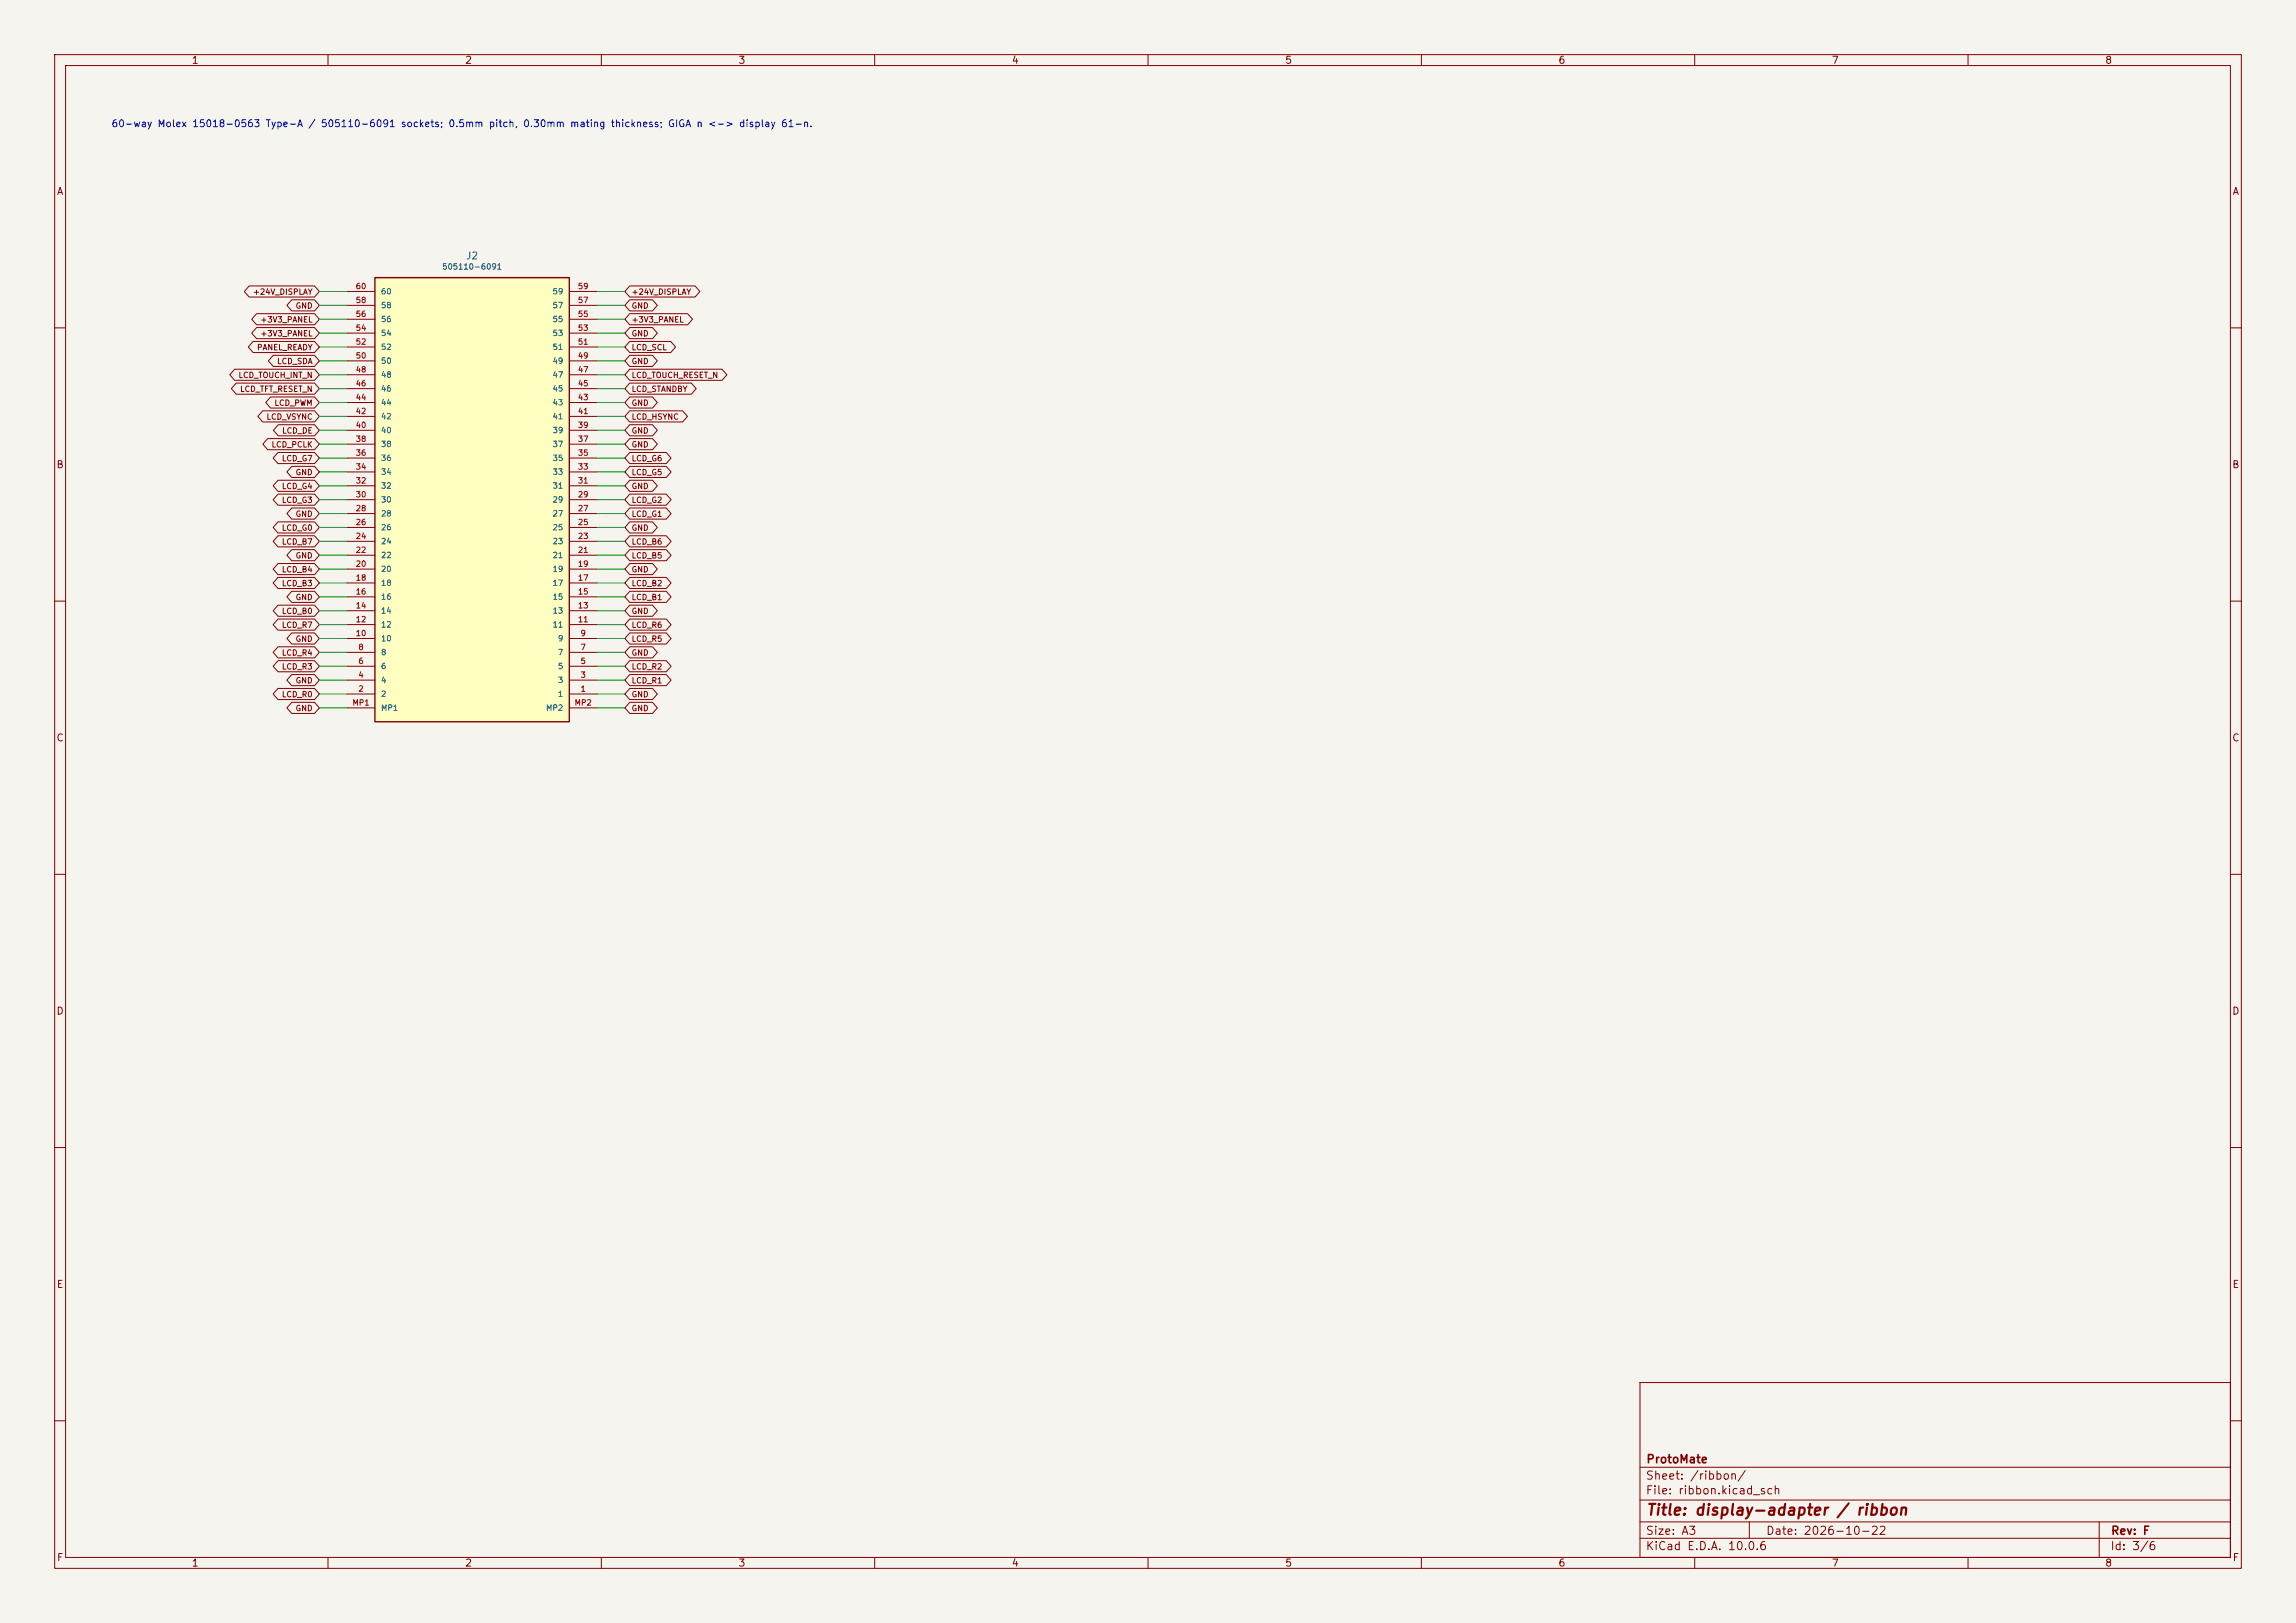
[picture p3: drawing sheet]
<svg xmlns="http://www.w3.org/2000/svg" width="420mm" height="297mm" viewBox="0 0 420 297" stroke-linecap="round" stroke-linejoin="round" font-family="sans-serif">
<defs><g id="words">
<text font-size="2" fill="#840000" x="301" y="277.8">Title: display-adapter / ribbon</text>
<g font-size="1.5" fill="#840000">
<text x="301" y="268.1">ProtoMate</text>
<text x="300.9" y="273.8">File: ribbon.kicad_sch</text>
<text x="300.9" y="271.1">Sheet: /ribbon/</text>
<text x="300.9" y="281.2">Size: A3</text>
<text x="322.9" y="281.2">Date: 2026-10-22</text>
<text x="386" y="281.2">Rev: F</text>
<text x="300.9" y="284">KiCad E.D.A. 10.0.6</text>
<text x="385.9" y="284">Id: 3/6</text>
</g>
<g font-size="1.3" fill="#840000">
<text x="35" y="12">1</text>
<text x="85" y="12">2</text>
<text x="135" y="12">3</text>
<text x="185" y="12">4</text>
<text x="235" y="12">5</text>
<text x="285" y="12">6</text>
<text x="335" y="12">7</text>
<text x="385" y="12">8</text>
<text x="10.3" y="36">A</text>
<text x="408.3" y="36">A</text>
<text x="10.2" y="86">B</text>
<text x="408.2" y="86">B</text>
<text x="10.2" y="136">C</text>
<text x="408.2" y="136">C</text>
<text x="10.2" y="186">D</text>
<text x="408.2" y="186">D</text>
<text x="10.3" y="236">E</text>
<text x="408.3" y="236">E</text>
<text x="10.3" y="286">F</text>
<text x="35" y="287">1</text>
<text x="85" y="287">2</text>
<text x="135" y="287">3</text>
<text x="185" y="287">4</text>
<text x="235" y="287">5</text>
<text x="285" y="287">6</text>
<text x="335" y="287">7</text>
<text x="385" y="287">8</text>
<text x="408.3" y="286">F</text>
</g>
<text font-size="1.3" fill="#0000c2" x="20.3" y="23.6">60-way Molex 15018-0563 Type-A / 505110-6091 sockets; 0.5mm pitch, 0.30mm mating thickness; GIGA n &lt;-&gt; display 61-n.</text>
<text font-size="1.3" fill="#006464" x="85.1" y="47.8">J2</text>
<g font-size="1" fill="#a90000">
<text x="65" y="53.2">60</text>
<text x="105.6" y="53.2">59</text>
<text x="65" y="58.2">56</text>
<text x="65" y="55.7">58</text>
<text x="105.6" y="58.2">55</text>
<text x="105.6" y="55.7">57</text>
<text x="65" y="65.9">50</text>
<text x="65" y="63.3">52</text>
<text x="65" y="60.8">54</text>
<text x="105.6" y="65.9">49</text>
<text x="105.6" y="63.3">51</text>
<text x="105.6" y="60.8">53</text>
<text x="65" y="70.9">46</text>
<text x="65" y="68.4">48</text>
<text x="105.6" y="70.9">45</text>
<text x="105.6" y="68.4">47</text>
<text x="65" y="76">42</text>
<text x="65" y="73.5">44</text>
<text x="105.6" y="76">41</text>
<text x="105.6" y="73.5">43</text>
<text x="65" y="83.6">36</text>
<text x="65" y="81.1">38</text>
<text x="65" y="78.6">40</text>
<text x="105.6" y="83.6">35</text>
<text x="105.6" y="81.1">37</text>
<text x="105.6" y="78.6">39</text>
<text x="65" y="88.7">32</text>
<text x="65" y="86.2">34</text>
<text x="105.6" y="88.7">31</text>
<text x="105.6" y="86.2">33</text>
<text x="65" y="93.8">28</text>
<text x="65" y="91.3">30</text>
<text x="105.6" y="93.8">27</text>
<text x="105.6" y="91.3">29</text>
<text x="65" y="101.4">22</text>
<text x="65" y="98.9">24</text>
<text x="65" y="96.3">26</text>
<text x="105.6" y="101.4">21</text>
<text x="105.6" y="98.9">23</text>
<text x="105.6" y="96.3">25</text>
<text x="65" y="106.5">18</text>
<text x="65" y="104">20</text>
<text x="105.6" y="106.5">17</text>
<text x="105.6" y="104">19</text>
<text x="65" y="111.6">14</text>
<text x="65" y="109">16</text>
<text x="105.6" y="111.6">13</text>
<text x="105.6" y="109">15</text>
<text x="65" y="116.7">10</text>
<text x="65" y="114.1">12</text>
<text x="65.5" y="119.2">8</text>
<text x="105.6" y="114.1">11</text>
<text x="106.1" y="119.2">7</text>
<text x="106.1" y="116.7">9</text>
<text x="65.5" y="124.3">4</text>
<text x="65.5" y="121.7">6</text>
<text x="106.1" y="124.3">3</text>
<text x="106.1" y="121.7">5</text>
<text x="64.4" y="129.4">MP1</text>
<text x="65.5" y="126.8">2</text>
<text x="105" y="129.4">MP2</text>
<text x="106.1" y="126.8">1</text>
</g>
<g font-size="1" fill="#006464">
<text x="80.8" y="49.6">505110-6091</text>
<text x="69.6" y="59.2">56</text>
<text x="69.6" y="56.6">58</text>
<text x="69.6" y="54.1">60</text>
<text x="101" y="59.2">55</text>
<text x="101" y="56.6">57</text>
<text x="101" y="54.1">59</text>
<text x="69.6" y="64.3">52</text>
<text x="69.6" y="61.7">54</text>
<text x="101" y="64.3">51</text>
<text x="101" y="61.7">53</text>
<text x="69.6" y="71.9">46</text>
<text x="69.6" y="69.3">48</text>
<text x="69.6" y="66.8">50</text>
<text x="101" y="71.9">45</text>
<text x="101" y="69.3">47</text>
<text x="101" y="66.8">49</text>
<text x="69.6" y="77">42</text>
<text x="69.6" y="74.4">44</text>
<text x="101" y="77">41</text>
<text x="101" y="74.4">43</text>
<text x="69.6" y="82">38</text>
<text x="69.6" y="79.5">40</text>
<text x="101" y="82">37</text>
<text x="101" y="79.5">39</text>
<text x="69.6" y="89.7">32</text>
<text x="69.6" y="87.1">34</text>
<text x="69.6" y="84.6">36</text>
<text x="101" y="89.7">31</text>
<text x="101" y="87.1">33</text>
<text x="101" y="84.6">35</text>
<text x="69.6" y="94.7">28</text>
<text x="69.6" y="92.2">30</text>
<text x="101" y="94.7">27</text>
<text x="101" y="92.2">29</text>
<text x="69.6" y="99.8">24</text>
<text x="69.6" y="97.3">26</text>
<text x="101" y="99.8">23</text>
<text x="101" y="97.3">25</text>
<text x="69.6" y="107.4">18</text>
<text x="69.6" y="104.9">20</text>
<text x="69.6" y="102.4">22</text>
<text x="101" y="107.4">17</text>
<text x="101" y="104.9">19</text>
<text x="101" y="102.4">21</text>
<text x="69.6" y="112.5">14</text>
<text x="69.6" y="110">16</text>
<text x="101" y="112.5">13</text>
<text x="101" y="110">15</text>
<text x="69.6" y="117.6">10</text>
<text x="69.6" y="115.1">12</text>
<text x="101" y="115.1">11</text>
<text x="102" y="117.6">9</text>
<text x="69.6" y="125.2">4</text>
<text x="69.6" y="122.7">6</text>
<text x="69.6" y="120.1">8</text>
<text x="102" y="125.2">3</text>
<text x="102" y="122.7">5</text>
<text x="102" y="120.1">7</text>
<text x="69.6" y="127.8">2</text>
<text x="69.6" y="130.3">MP1</text>
<text x="99.8" y="130.3">MP2</text>
<text x="102" y="127.8">1</text>
</g>
<g font-size="1" fill="#840000">
<text x="46.2" y="54.2">+24V_DISPLAY</text>
<text x="47.5" y="59.3">+3V3_PANEL</text>
<text x="54" y="56.7">GND</text>
<text x="115.4" y="59.3">+3V3_PANEL</text>
<text x="115.4" y="56.7">GND</text>
<text x="115.4" y="54.2">+24V_DISPLAY</text>
<text x="46.9" y="64.3">PANEL_READY</text>
<text x="47.5" y="61.8">+3V3_PANEL</text>
<text x="115.4" y="61.8">GND</text>
<text x="115.4" y="64.3">LCD_SCL</text>
<text x="43.5" y="69.4">LCD_TOUCH_INT_N</text>
<text x="43.8" y="72">LCD_TFT_RESET_N</text>
<text x="50.6" y="66.9">LCD_SDA</text>
<text x="115.4" y="69.4">LCD_TOUCH_RESET_N</text>
<text x="115.4" y="72">LCD_STANDBY</text>
<text x="115.4" y="66.9">GND</text>
<text x="48.7" y="77">LCD_VSYNC</text>
<text x="50.1" y="74.5">LCD_PWM</text>
<text x="115.4" y="74.5">GND</text>
<text x="115.4" y="77">LCD_HSYNC</text>
<text x="49.6" y="82.1">LCD_PCLK</text>
<text x="51.5" y="79.6">LCD_DE</text>
<text x="115.4" y="82.1">GND</text>
<text x="115.4" y="79.6">GND</text>
<text x="51.5" y="89.7">LCD_G4</text>
<text x="51.5" y="84.7">LCD_G7</text>
<text x="54" y="87.2">GND</text>
<text x="115.4" y="89.7">GND</text>
<text x="115.4" y="87.2">LCD_G5</text>
<text x="115.4" y="84.7">LCD_G6</text>
<text x="51.5" y="92.3">LCD_G3</text>
<text x="54" y="94.8">GND</text>
<text x="115.4" y="94.8">LCD_G1</text>
<text x="115.4" y="92.3">LCD_G2</text>
<text x="51.5" y="99.9">LCD_B7</text>
<text x="51.5" y="97.4">LCD_G0</text>
<text x="115.4" y="97.4">GND</text>
<text x="115.4" y="99.9">LCD_B6</text>
<text x="51.5" y="107.5">LCD_B3</text>
<text x="51.5" y="105">LCD_B4</text>
<text x="54" y="102.4">GND</text>
<text x="115.4" y="102.4">LCD_B5</text>
<text x="115.4" y="105">GND</text>
<text x="115.4" y="107.5">LCD_B2</text>
<text x="51.5" y="112.6">LCD_B0</text>
<text x="54" y="110.1">GND</text>
<text x="115.4" y="112.6">GND</text>
<text x="115.4" y="110.1">LCD_B1</text>
<text x="51.5" y="115.1">LCD_R7</text>
<text x="54" y="117.7">GND</text>
<text x="115.4" y="115.1">LCD_R6</text>
<text x="115.4" y="117.7">LCD_R5</text>
<text x="51.5" y="122.8">LCD_R3</text>
<text x="51.5" y="120.2">LCD_R4</text>
<text x="54" y="125.3">GND</text>
<text x="115.4" y="120.2">GND</text>
<text x="115.4" y="122.8">LCD_R2</text>
<text x="115.4" y="125.3">LCD_R1</text>
<text x="51.5" y="127.8">LCD_R0</text>
<text x="54" y="130.4">GND</text>
<text x="115.4" y="130.4">GND</text>
<text x="115.4" y="127.8">GND</text>
</g>
</g></defs>
<path d="M0 0h420v297h-420z" fill="#f5f4ef" stroke="#f5f4ef" stroke-width=".18"/>
<g fill="none" stroke="#840000" stroke-width=".18">
<path d="M10 10h400v277h-400zM12 12h396v273h-396zM60 10v2M110 10v2M160 10v2M210 10v2M260 10v2M310 10v2M360 10v2M10 60h2M408 60h2M10 110h2"/>
<path d="M408 110h2M10 160h2M408 160h2M10 210h2M408 210h2M300 253h108v32h-108zM10 260h2M300 278.5h108M300 274.5h108M300 268.5h108M320 278.5v3M384 278.5v6.5"/>
<path d="M408 260h2M60 285v2M110 285v2M160 285v2M210 285v2M260 285v2M300 281.5h108M310 285v2M360 285v2"/>
</g>
<path d="M68.6 50.8h35.5v81.3h-35.5z" fill="#ffffc2"/>
<path d="M68.6 50.8h35.5v81.3h-35.5z" fill="none" stroke="#840000" stroke-width=".25"/>
<g fill="none" stroke="#840000" stroke-width=".18">
<path d="M45.6 52.3h11.9l.9 1-.9 1.1h-11.9l-.9-1.1zM46.9 57.4h10.6l.9 1-.9 1h-10.6l-.9-1zM46.9 59.9h10.6l.9 1.1-.9 1h-10.6l-.9-1zM53.4 54.9h4.1l.9 1-.9 1h-4.1l-.9-1zM63.5 58.4h5.1M63.5 55.9h5.1M63.5 53.3h5.1M104.1 58.4h5.1M104.1 55.9h5.1M104.1 53.3h5.1M115.2 57.4h10.6l.9 1-.9 1h-10.6l-.9-1zM115.2 54.9h4.2l.8 1-.8 1h-4.2l-.9-1z"/>
<path d="M115.2 52.3h11.9l.9 1-.9 1.1h-11.9l-.9-1.1zM115.2 59.9h4.2l.8 1.1-.8 1h-4.2l-.9-1zM42.9 67.6h14.6l.9 1-.9 1h-14.6l-.9-1zM43.2 70.1h14.3l.9 1-.9 1h-14.3l-.9-1zM46.3 62.5h11.2l.9 1-.9 1h-11.2l-.9-1zM48 75.2h9.5l.9 1-.9 1h-9.5l-.8-1zM49.5 72.6h8l.9 1.1-.9 1h-8l-.9-1zM50 65h7.5l.9 1-.9 1.1h-7.5l-.9-1.1zM50.9 77.7h6.6l.9 1-.9 1.1h-6.6l-.9-1.1zM63.5 78.7h5.1M63.5 76.2h5.1M63.5 73.7h5.1"/>
<path d="M63.5 71.1h5.1M63.5 68.6h5.1M63.5 66h5.1M63.5 63.5h5.1M63.5 61h5.1M104.1 78.7h5.1M104.1 76.2h5.1M104.1 73.7h5.1M104.1 71.1h5.1M104.1 68.6h5.1M104.1 66h5.1M104.1 63.5h5.1"/>
<path d="M104.1 61h5.1M115.2 67.6h16.9l.9 1-.9 1h-16.9l-.9-1zM115.2 70.1h11.3l.9 1-.9 1h-11.3l-.9-1zM115.2 62.5h7.5l.9 1-.9 1h-7.5l-.9-1zM115.2 65h4.2l.8 1-.8 1.1h-4.2l-.9-1.1zM115.2 72.6h4.2l.8 1.1-.8 1h-4.2l-.9-1zM115.2 75.2h9.7l.9 1-.9 1h-9.7l-.9-1zM115.2 77.7h4.2l.8 1-.8 1.1h-4.2l-.9-1.1zM49 80.3h8.5l.9 1-.9 1h-8.5l-.9-1zM50.9 98h6.6l.9 1.1-.9 1h-6.6l-.9-1zM50.9 95.5h6.6l.9 1-.9 1h-6.6l-.9-1zM50.9 90.4h6.6l.9 1-.9 1.1h-6.6l-.9-1.1z"/>
<path d="M50.9 87.9h6.6l.9 1-.9 1h-6.6l-.9-1zM50.9 82.8h6.6l.9 1-.9 1h-6.6l-.9-1zM53.4 93h4.1l.9 1-.9 1h-4.1l-.9-1zM53.4 85.3h4.1l.9 1.1-.9 1h-4.1l-.9-1zM63.5 99.1h5.1M63.5 96.5h5.1M63.5 94h5.1M63.5 91.4h5.1M63.5 88.9h5.1M63.5 86.4h5.1M63.5 83.8h5.1M63.5 81.3h5.1"/>
<path d="M104.1 99.1h5.1M104.1 96.5h5.1M104.1 94h5.1M104.1 91.4h5.1M104.1 88.9h5.1M104.1 86.4h5.1M104.1 83.8h5.1M104.1 81.3h5.1M115.2 95.5h4.2l.8 1-.8 1h-4.2l-.9-1zM115.2 98h6.7l.9 1.1-.9 1h-6.7l-.9-1zM115.2 93h6.7l.9 1-.9 1h-6.7l-.9-1zM115.2 90.4h6.7l.9 1-.9 1.1h-6.7l-.9-1.1z"/>
<path d="M115.2 87.9h4.2l.8 1-.8 1h-4.2l-.9-1zM115.2 85.3h6.7l.9 1.1-.9 1h-6.7l-.9-1zM115.2 82.8h6.7l.9 1-.9 1h-6.7l-.9-1zM115.2 80.3h4.2l.8 1-.8 1h-4.2l-.9-1zM50.9 113.3h6.6l.9 1-.9 1h-6.6l-.9-1zM50.9 110.7h6.6l.9 1.1-.9 1h-6.6l-.9-1zM50.9 105.7h6.6l.9 1-.9 1h-6.6l-.9-1zM50.9 103.1h6.6l.9 1-.9 1.1h-6.6l-.9-1.1zM50.9 118.4h6.6l.9 1-.9 1h-6.6l-.9-1zM53.4 108.2h4.1l.9 1-.9 1h-4.1l-.9-1zM53.4 115.8h4.1l.9 1-.9 1.1h-4.1l-.9-1.1zM53.4 100.6h4.1l.9 1-.9 1h-4.1l-.9-1z"/>
<path d="M63.5 119.4h5.1M63.5 116.8h5.1M63.5 114.3h5.1M63.5 111.8h5.1M63.5 109.2h5.1M63.5 106.7h5.1M63.5 104.1h5.1M63.5 101.6h5.1M104.1 119.4h5.1M104.1 116.8h5.1M104.1 114.3h5.1M104.1 111.8h5.1"/>
<path d="M104.1 109.2h5.1M104.1 106.7h5.1M104.1 104.1h5.1M104.1 101.6h5.1M115.2 110.7h4.2l.8 1.1-.8 1h-4.2l-.9-1zM115.2 108.2h6.7l.9 1-.9 1h-6.7l-.9-1zM115.2 113.3h6.7l.9 1-.9 1h-6.7l-.9-1zM115.2 115.8h6.7l.9 1-.9 1.1h-6.7l-.9-1.1zM115.2 118.4h4.2l.8 1-.8 1h-4.2l-.9-1zM115.2 100.6h6.7l.9 1-.9 1h-6.7l-.9-1zM115.2 103.1h4.2l.8 1-.8 1.1h-4.2l-.9-1.1zM115.2 105.7h6.7l.9 1-.9 1h-6.7l-.9-1z"/>
<path d="M50.9 120.9h6.6l.9 1-.9 1h-6.6l-.9-1zM50.9 126h6.6l.9 1-.9 1h-6.6l-.9-1zM53.4 128.5h4.1l.9 1-.9 1.1h-4.1l-.9-1.1zM53.4 123.4h4.1l.9 1.1-.9 1h-4.1l-.9-1zM63.5 127h5.1M63.5 124.5h5.1M63.5 121.9h5.1M63.5 129.5h5.1M104.1 127h5.1M104.1 124.5h5.1M104.1 121.9h5.1M104.1 129.5h5.1"/>
<path d="M115.2 128.5h4.2l.8 1-.8 1.1h-4.2l-.9-1.1zM115.2 120.9h6.7l.9 1-.9 1h-6.7l-.9-1zM115.2 123.4h6.7l.9 1.1-.9 1h-6.7l-.9-1zM115.2 126h4.2l.8 1-.8 1h-4.2l-.9-1z"/>
</g>
<g fill="none" stroke="#009600" stroke-width=".18">
<path d="M58.4 53.3h5.1M58.4 58.4h5.1M58.4 55.9h5.1M109.2 53.3h5.1M109.2 58.4h5.1M109.2 55.9h5.1M58.4 73.7h5.1M58.4 78.7h5.1M58.4 76.2h5.1M58.4 68.6h5.1M58.4 71.1h5.1M58.4 66h5.1"/>
<path d="M58.4 63.5h5.1M58.4 61h5.1M109.2 73.7h5.1M109.2 78.7h5.1M109.2 76.2h5.1M109.2 68.6h5.1M109.2 71.1h5.1M109.2 66h5.1M109.2 63.5h5.1M109.2 61h5.1M58.4 81.3h5.1M58.4 99.1h5.1"/>
<path d="M58.4 96.5h5.1M58.4 94h5.1M58.4 91.4h5.1M58.4 88.9h5.1M58.4 86.4h5.1M58.4 83.8h5.1M109.2 81.3h5.1M109.2 99.1h5.1M109.2 96.5h5.1M109.2 94h5.1M109.2 91.4h5.1M109.2 88.9h5.1"/>
<path d="M109.2 86.4h5.1M109.2 83.8h5.1M58.4 104.1h5.1M58.4 101.6h5.1M58.4 119.4h5.1M58.4 116.8h5.1M58.4 114.3h5.1M58.4 111.8h5.1M58.4 109.2h5.1M58.4 106.7h5.1M109.2 104.1h5.1M109.2 101.6h5.1"/>
<path d="M109.2 119.4h5.1M109.2 116.8h5.1M109.2 114.3h5.1M109.2 111.8h5.1M109.2 109.2h5.1M109.2 106.7h5.1M58.4 127h5.1M58.4 129.5h5.1M58.4 124.5h5.1M58.4 121.9h5.1M109.2 127h5.1M109.2 129.5h5.1"/>
<path d="M109.2 124.5h5.1M109.2 121.9h5.1"/>
</g>
<use href="#words"/>
</svg>
